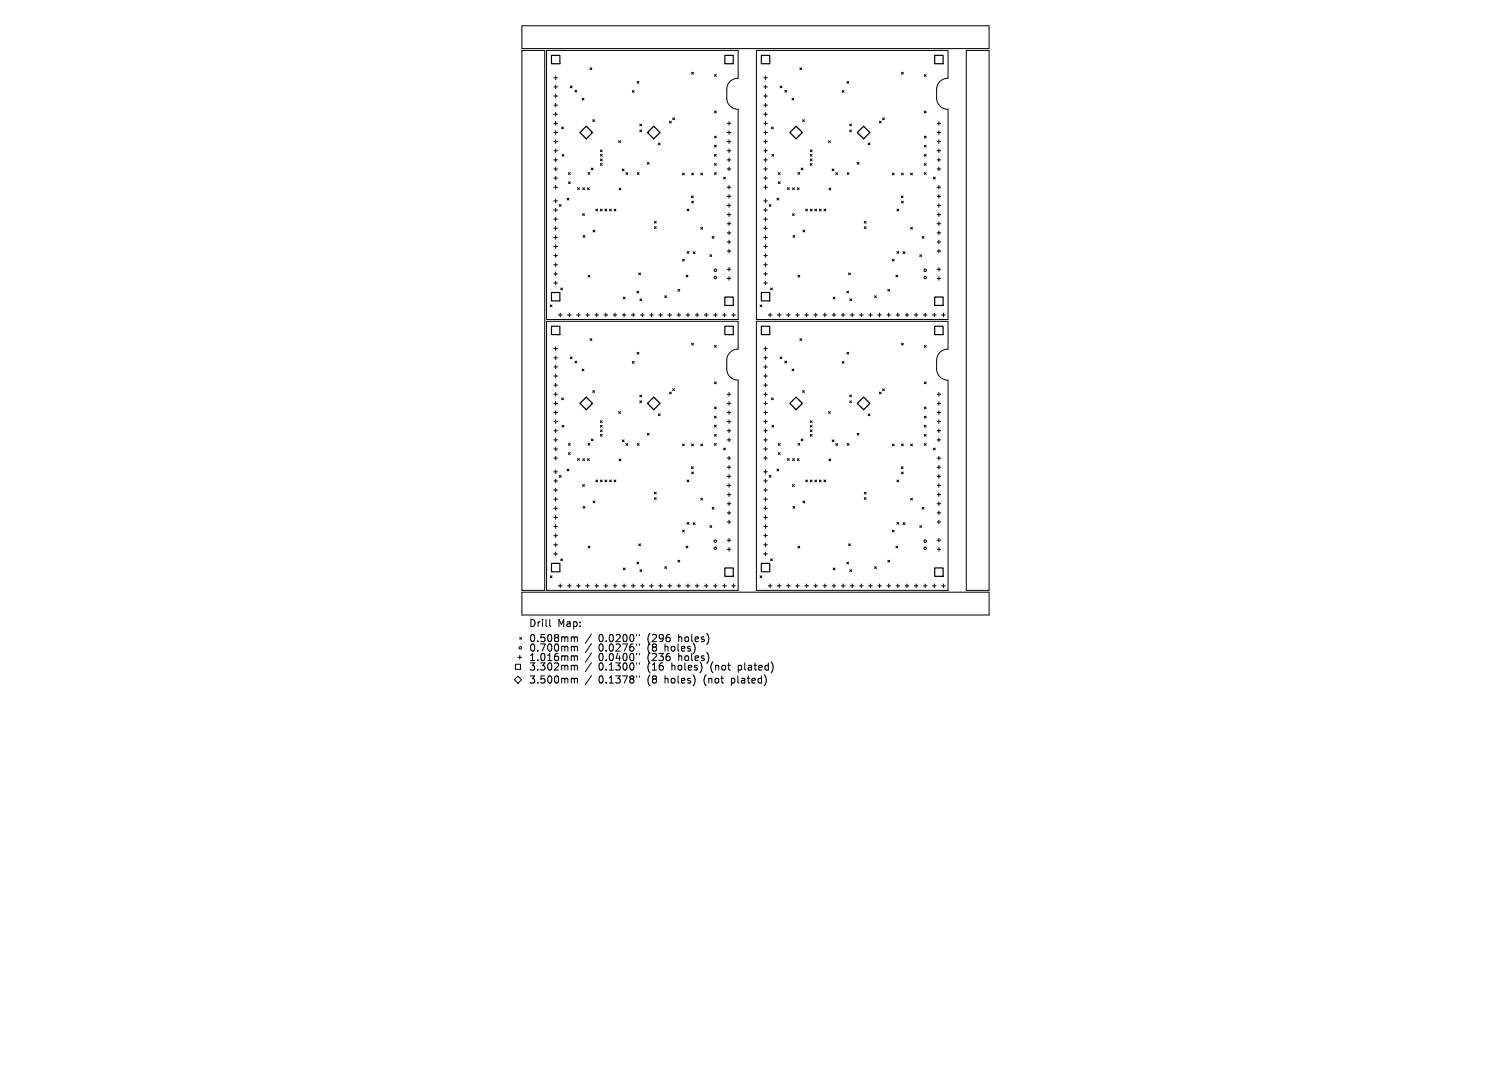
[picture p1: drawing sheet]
<svg xmlns="http://www.w3.org/2000/svg" width="297mm" height="210mm" viewBox="0 0 297 210" stroke-linecap="round" stroke-linejoin="round" font-family="sans-serif">
<defs><g id="words">
<g font-size="2">
<text x="103.9" y="123.5">Drill</text>
<text x="109.6" y="123.5">Map:</text>
<text x="103.9" y="126.4">0.508mm</text>
<text x="103.9" y="128.3">0.700mm</text>
<text x="103.9" y="130.2">1.016mm</text>
<text x="117.7" y="126.4">0.0200&quot;</text>
<text x="117.7" y="128.3">0.0276&quot;</text>
<text x="117.7" y="130.2">0.0400&quot;</text>
<text x="127.4" y="126.4">(296</text>
<text x="127.4" y="128.3">(8</text>
<text x="127.4" y="130.2">(236</text>
<text x="130.9" y="128.3">holes)</text>
<text x="133.5" y="126.4">holes)</text>
<text x="133.5" y="130.2">holes)</text>
<text x="103.9" y="132">3.302mm</text>
<text x="103.9" y="134.6">3.500mm</text>
<text x="117.7" y="132">0.1300&quot;</text>
<text x="117.7" y="134.6">0.1378&quot;</text>
<text x="127.4" y="132">(16</text>
<text x="127.4" y="134.6">(8</text>
<text x="130.9" y="134.6">holes)</text>
<text x="132.2" y="132">holes)</text>
<text x="138.7" y="134.6">(not</text>
<text x="140" y="132">(not</text>
<text x="144.2" y="134.6">plated)</text>
<text x="145.5" y="132">plated)</text>
</g>
</g></defs>
<g fill="none" stroke="#000" stroke-width=".2">
<path d="M102.6 5.1h91.8v4.5h-91.8zM102.6 9.9h4.5v106.2h-4.5zM107.4 9.9h37.7v5.5a2.2 2.2 0 0 0-2.2 2.1v1.8a2.2 2.2 0 0 0 2.2 2.2v41.3h-37.7zM108.9 15.3h.7M108.9 17.1h.7M108.9 18.9h.7M109.2 14.9v.8M109.2 16.7v.7M109.2 18.5v.7M112.1 16.9l.4 .4M112.5 16.9l-.4 .4M113 17.8l.4 .3"/>
<path d="M113.4 17.8l-.4 .3M114.4 19.3l.4 .4M114.8 19.3l-.4 .4M116 13.3l.3 .4M116.3 13.3l-.3 .4M124.3 17.8l.3 .4M124.6 17.8l-.3 .4M125.2 16l.4 .4M125.6 16l-.4 .4M135.9 14.2l.4 .4M136.3 14.2l-.4 .4M140.4 14.7l.4 .3"/>
<path d="M140.8 14.7l-.4 .3M148.7 9.9h37.6v5.5a2.2 2.2 0 0 0-2.2 2.1v1.8a2.2 2.2 0 0 0 2.2 2.2v41.3h-37.6zM150.1 15.3h.7M150.1 17.1h.7M150.1 18.9h.7M150.5 14.9v.8M150.5 16.7v.7M150.5 18.5v.7M153.3 16.9l.4 .4M153.7 16.9l-.4 .4M154.3 17.8l.3 .3M154.6 17.8l-.3 .3"/>
<path d="M155.7 19.3l.3 .4M156 19.3l-.3 .4M157.2 13.3l.4 .4M157.6 13.3l-.4 .4M165.5 17.8l.4 .4M165.9 17.8l-.4 .4M166.5 16l.3 .4M166.8 16l-.3 .4M177.2 14.2l.4 .4M177.6 14.2l-.4 .4M181.7 14.7l.3 .3M182 14.7l-.3 .3"/>
<path d="M189.9 9.9h4.5v106.2h-4.5zM108.9 20.7h.7M108.9 22.5h.7M108.9 24.3h.7M108.9 26.1h.7M108.9 27.8h.7M108.9 29.6h.7M108.9 31.4h.7M108.9 33.2h.7M108.9 35h.7M108.9 36.8h.7M108.9 39.5h.7"/>
<path d="M109.2 20.3v.7M109.2 22.1v.7M109.2 23.9v.7M109.2 25.7v.7M109.2 27.5v.7M109.2 29.3v.7M109.2 31.1v.7M109.2 32.9v.7M109.2 34.7v.7M109.2 36.5v.7M109.2 39.1v.8M110.4 25l.3 .3"/>
<path d="M110.5 30.4l.3 .3M110.7 25l-.3 .3M110.8 30.4l-.3 .3M111.5 39l.3 .3M111.7 33.9l.4 .4M111.7 35.7l.4 .4M111.8 39l-.3 .3M112.1 33.9l-.4 .4M112.1 35.7l-.4 .4M113.5 36.9l.4 .4M113.9 36.9l-.4 .4M114.5 36.9l.4 .4"/>
<path d="M114.9 36.9l-.4 .4M115.5 36.9l.3 .4M115.6 33.9l.4 .4M115.8 36.9l-.3 .4M116 33.9l-.4 .4M116.2 33.1l.4 .3M116.5 23.5l.4 .4M116.6 33.1l-.4 .3M116.9 23.5l-.4 .4M118 29.5l.4 .3M118 30.4l.4 .3M118 31.3l.4 .3"/>
<path d="M118 32.2l.4 .3M118.4 32.2l-.4 .3M118.4 31.3l-.4 .3M118.4 29.5l-.4 .3M118.4 30.4l-.4 .3M121.6 27.7l.4 .3M121.7 37l.3 .4M122 27.7l-.4 .3M122 37l-.3 .4M122.3 33.2l.4 .4M122.7 33.2l-.4 .4M123 33.9l.4 .4"/>
<path d="M123.4 33.9l-.4 .4M125.3 33.9l.3 .4M125.6 33.9l-.3 .4M125.8 24.4l.3 .4M125.8 25.6l.3 .3M126.1 24.4l-.3 .4M126.1 25.6l-.3 .3M127.2 31.9l.4 .4M127.6 31.9l-.4 .4M129.4 28.1l.4 .4M129.8 28.1l-.4 .4M131.6 23.8l.4 .4"/>
<path d="M132 23.8l-.4 .4M132.2 23.2l.4 .3M132.6 23.2l-.4 .3M134.2 34l.3 .4M134.5 34l-.3 .4M135.9 38.5l.4 .4M135.9 34l.4 .4M135.9 39.6l.4 .3M136.3 38.5l-.4 .4M136.3 34l-.4 .4M136.3 39.6l-.4 .3M137.7 34l.4 .4"/>
<path d="M138.1 34l-.4 .4M140.4 33.9l.4 .4M140.4 21.8l.4 .4M140.4 26.8l.4 .3M140.4 28.6l.4 .3M140.4 30.4l.4 .3M140.4 32.2l.4 .3M140.8 33.9l-.4 .4M140.8 21.8l-.4 .4M140.8 26.8l-.4 .3M140.8 28.6l-.4 .3M140.8 30.4l-.4 .3"/>
<path d="M140.8 32.2l-.4 .3M142.2 34.8l.4 .4M142.6 34.8l-.4 .4M142.9 24.3h.8M142.9 26.1h.8M142.9 27.8h.8M142.9 29.6h.8M142.9 31.4h.8M142.9 33.2h.8M142.9 36.8h.8M142.9 38.6h.8M143.3 23.9v.7"/>
<path d="M143.3 25.7v.7M143.3 27.5v.7M143.3 29.3v.7M143.3 31.1v.7M143.3 32.9v.7M143.3 36.5v.7M143.3 38.3v.7M150.1 20.7h.7M150.1 22.5h.7M150.1 24.3h.7M150.1 26.1h.7M150.1 27.8h.7"/>
<path d="M150.1 29.6h.7M150.1 31.4h.7M150.1 33.2h.7M150.1 35h.7M150.1 36.8h.7M150.1 39.5h.7M150.5 20.3v.7M150.5 22.1v.7M150.5 23.9v.7M150.5 25.7v.7M150.5 27.5v.7M150.5 29.3v.7"/>
<path d="M150.5 31.1v.7M150.5 32.9v.7M150.5 34.7v.7M150.5 36.5v.7M150.5 39.1v.8M151.6 25l.4 .3M151.7 30.4l.4 .3M152 25l-.4 .3M152.1 30.4l-.4 .3M152.7 39l.4 .3M153 33.9l.3 .4M153 35.7l.3 .4"/>
<path d="M153.1 39l-.4 .3M153.3 33.9l-.3 .4M153.3 35.7l-.3 .4M154.8 36.9l.3 .4M155.1 36.9l-.3 .4M155.8 36.9l.3 .4M156.1 36.9l-.3 .4M156.7 36.9l.4 .4M156.8 33.9l.4 .4M157.1 36.9l-.4 .4M157.2 33.9l-.4 .4M157.5 33.1l.3 .3"/>
<path d="M157.8 23.5l.3 .4M157.8 33.1l-.3 .3M158.1 23.5l-.3 .4M159.3 29.5l.3 .3M159.3 30.4l.3 .3M159.3 31.3l.3 .3M159.3 32.2l.3 .3M159.6 30.4l-.3 .3M159.6 32.2l-.3 .3M159.6 29.5l-.3 .3M159.6 31.3l-.3 .3M162.8 27.7l.4 .3"/>
<path d="M162.9 37l.4 .4M163.2 27.7l-.4 .3M163.3 37l-.4 .4M163.6 33.2l.3 .4M163.9 33.2l-.3 .4M164.3 33.9l.3 .4M164.6 33.9l-.3 .4M166.5 33.9l.4 .4M166.9 33.9l-.4 .4M167 24.4l.4 .4M167 25.6l.4 .3M167.4 24.4l-.4 .4"/>
<path d="M167.4 25.6l-.4 .3M168.5 31.9l.3 .4M168.8 31.9l-.3 .4M170.7 28.1l.3 .4M171 28.1l-.3 .4M172.8 23.8l.4 .4M173.2 23.8l-.4 .4M173.5 23.2l.3 .3M173.8 23.2l-.3 .3M175.4 34l.4 .4M175.8 34l-.4 .4M177.2 38.5l.3 .4"/>
<path d="M177.2 34l.4 .4M177.2 39.6l.4 .3M177.5 38.5l-.3 .4M177.6 34l-.4 .4M177.6 39.6l-.4 .3M179 34l.3 .4M179.3 34l-.3 .4M181.7 21.8l.3 .4M181.7 26.8l.3 .3M181.7 28.6l.3 .3M181.7 30.4l.3 .3M181.7 32.2l.3 .3"/>
<path d="M181.7 33.9l.3 .4M182 28.6l-.3 .3M182 21.8l-.3 .4M182 26.8l-.3 .3M182 30.4l-.3 .3M182 32.2l-.3 .3M182 33.9l-.3 .4M183.5 34.8l.3 .4M183.8 34.8l-.3 .4M184.2 24.3h.7M184.2 26.1h.7M184.2 27.8h.7"/>
<path d="M184.2 29.6h.7M184.2 31.4h.7M184.2 33.2h.7M184.2 36.8h.7M184.2 38.6h.7M184.6 23.9v.7M184.6 25.7v.7M184.6 27.5v.7M184.6 29.3v.7M184.6 31.1v.7M184.6 32.9v.7M184.6 36.5v.7"/>
<path d="M184.6 38.3v.7M108.1 60l.4 .3M108.5 60l-.4 .3M108.9 41.3h.7M108.9 43.1h.7M108.9 44.9h.7M108.9 46.7h.7M108.9 48.5h.7M108.9 50.3h.7M108.9 52.1h.7M108.9 53.9h.7M108.9 55.6h.7"/>
<path d="M109.2 40.9v.8M109.2 42.7v.8M109.2 44.5v.7M109.2 46.3v.7M109.2 48.1v.7M109.2 49.9v.7M109.2 51.7v.7M109.2 53.5v.7M109.2 55.3v.7M109.9 40.2l.4 .4M110.2 56.6l.4 .4M110.3 40.2l-.4 .4"/>
<path d="M110.6 56.6l-.4 .4M114.5 42l.4 .4M114.6 46.3l.4 .4M114.9 42l-.4 .4M115 46.3l-.4 .4M115.6 54.1l.4 .4M116 54.1l-.4 .4M116.6 45.3l.3 .3M116.9 45.3l-.3 .3M117.1 41.1l.4 .4M117.5 41.1l-.4 .4M118 41.1l.4 .4"/>
<path d="M118.4 41.1l-.4 .4M118.9 41.1l.4 .4M119.3 41.1l-.4 .4M119.8 41.1l.4 .4M120.2 41.1l-.4 .4M120.7 41.1l.4 .4M121.1 41.1l-.4 .4M122.5 58.4l.4 .4M122.9 58.4l-.4 .4M125.2 57.3l.3 .3M125.5 57.3l-.3 .3M125.5 53.7l.4 .3"/>
<path d="M125.8 58.8l.3 .3M125.9 53.7l-.4 .3M126.1 58.8l-.3 .3M128.6 43.5l.4 .4M128.6 44.6l.4 .3M129 43.5l-.4 .4M129 44.6l-.4 .3M130.7 58.2l.3 .3M131 58.2l-.3 .3M133.3 56.9l.3 .4M133.6 56.9l-.3 .4M134.2 51l.3 .3"/>
<path d="M134.5 51l-.3 .3M134.9 54.1l.3 .4M135 41.1l.4 .4M135 49.5l.4 .3M135.2 54.1l-.3 .4M135.4 41.1l-.4 .4M135.4 49.5l-.4 .3M136.3 49.5l.3 .4M136.6 49.5l-.3 .4M137.7 44.7l.4 .4M138.1 44.7l-.4 .4M139.5 50.1l.4 .3"/>
<path d="M139.9 50.1l-.4 .3M140 46.5l.3 .4M140.3 46.5l-.3 .4M142.9 40.4h.8M142.9 42.2h.8M142.9 44h.8M142.9 45.8h.8M142.9 47.6h.8M142.9 49.4h.8M142.9 53h.8M142.9 54.8h.8M143.3 40v.8"/>
<path d="M143.3 41.8v.8M143.3 43.6v.7M143.3 45.4v.7M143.3 47.2v.7M143.3 49v.7M143.3 52.6v.7M143.3 54.4v.7M149.4 60l.4 .3M149.8 60l-.4 .3M150.1 41.3h.7M150.1 43.1h.7M150.1 44.9h.7"/>
<path d="M150.1 46.7h.7M150.1 48.5h.7M150.1 50.3h.7M150.1 52.1h.7M150.1 53.9h.7M150.1 55.6h.7M150.5 40.9v.8M150.5 42.7v.8M150.5 44.5v.7M150.5 46.3v.7M150.5 48.1v.7M150.5 49.9v.7"/>
<path d="M150.5 51.7v.7M150.5 53.5v.7M150.5 55.3v.7M151.2 40.2l.4 .4M151.5 56.6l.3 .4M151.6 40.2l-.4 .4M151.8 56.6l-.3 .4M155.8 42l.3 .4M155.9 46.3l.3 .4M156.1 42l-.3 .4M156.2 46.3l-.3 .4M156.8 54.1l.4 .4"/>
<path d="M157.2 54.1l-.4 .4M157.8 45.3l.4 .3M158.2 45.3l-.4 .3M158.4 41.1l.3 .4M158.7 41.1l-.3 .4M159.3 41.1l.3 .4M159.6 41.1l-.3 .4M160.2 41.1l.3 .4M160.5 41.1l-.3 .4M161.1 41.1l.3 .4M161.4 41.1l-.3 .4M162 41.1l.3 .4"/>
<path d="M162.3 41.1l-.3 .4M163.8 58.4l.3 .4M164.1 58.4l-.3 .4M166.4 57.3l.4 .3M166.8 57.3l-.4 .3M166.8 53.7l.4 .3M167 58.8l.4 .3M167.2 53.7l-.4 .3M167.4 58.8l-.4 .3M169.9 43.5l.3 .4M169.9 44.6l.3 .3M170.2 43.5l-.3 .4"/>
<path d="M170.2 44.6l-.3 .3M171.9 58.2l.4 .3M172.3 58.2l-.4 .3M174.5 56.9l.4 .4M174.9 56.9l-.4 .4M175.4 51l.4 .3M175.8 51l-.4 .3M176.1 54.1l.4 .4M176.3 41.1l.4 .4M176.3 49.5l.4 .3M176.5 54.1l-.4 .4M176.7 41.1l-.4 .4"/>
<path d="M176.7 49.5l-.4 .3M177.5 49.5l.4 .4M177.9 49.5l-.4 .4M179 44.7l.3 .4M179.3 44.7l-.3 .4M180.8 50.1l.3 .3M181.1 50.1l-.3 .3M181.2 46.5l.4 .4M181.6 46.5l-.4 .4M184.2 40.4h.7M184.2 42.2h.7M184.2 44h.7"/>
<path d="M184.2 45.8h.7M184.2 47.6h.7M184.2 49.4h.7M184.2 53h.7M184.2 54.8h.7M184.6 40v.8M184.6 41.8v.8M184.6 43.6v.7M184.6 45.4v.7M184.6 47.2v.7M184.6 49v.7M184.6 52.6v.7"/>
<path d="M184.6 54.4v.7M107.4 63.2h37.7v5.5a2.2 2.2 0 0 0-2.2 2.1v1.8a2.2 2.2 0 0 0 2.2 2.1v41.4h-37.7zM108.9 68.6h.7M108.9 70.4h.7M108.9 72.1h.7M108.9 73.9h.7M108.9 75.7h.7M108.9 77.5h.7M108.9 79.3h.7M109.2 68.2v.7M109.2 70v.7M109.2 71.8v.7"/>
<path d="M109.2 73.6v.7M109.2 75.4v.7M109.2 77.2v.7M109.2 79v.7M109.8 61.9h.7M110.1 61.6v.7M110.4 78.2l.3 .4M110.7 78.2l-.3 .4M111.6 61.9h.7M111.9 61.6v.7M112.1 70.2l.4 .3M112.5 70.2l-.4 .3"/>
<path d="M113 71l.4 .4M113.3 61.9h.8M113.4 71l-.4 .4M113.7 61.6v.7M114.4 72.6l.4 .3M114.8 72.6l-.4 .3M115.1 61.9h.8M115.5 61.6v.7M116 66.6l.3 .4M116.3 66.6l-.3 .4M116.5 76.8l.4 .4M116.9 76.8l-.4 .4"/>
<path d="M116.9 61.9h.8M117.3 61.6v.7M118.7 61.9h.7M119.1 61.6v.7M120.5 61.9h.7M120.9 61.6v.7M122.3 61.9h.7M122.7 61.6v.7M124.1 61.9h.7M124.3 71.1l.3 .3M124.5 61.6v.7M124.6 71.1l-.3 .3"/>
<path d="M125.2 69.3l.4 .3M125.6 69.3l-.4 .3M125.8 77.7l.3 .3M125.8 78.8l.3 .4M125.9 61.9h.7M126.1 77.7l-.3 .3M126.1 78.8l-.3 .4M126.3 61.6v.7M127.7 61.9h.7M128.1 61.6v.7M129.5 61.9h.7M129.8 61.6v.7"/>
<path d="M131.3 61.9h.7M131.6 77.1l.4 .4M131.6 61.6v.7M132 77.1l-.4 .4M132.2 76.5l.4 .3M132.6 76.5l-.4 .3M133.1 61.9h.7M133.4 61.6v.7M134.9 61.9h.7M135.2 61.6v.7M135.9 67.5l.4 .3M136.3 67.5l-.4 .3"/>
<path d="M136.7 61.9h.7M137 61.6v.7M138.5 61.9h.7M138.8 61.6v.7M140.3 61.9h.7M140.4 67.9l.4 .4M140.4 75.1l.4 .4M140.6 61.6v.7M140.8 67.9l-.4 .4M140.8 75.1l-.4 .4M142 61.9h.8M142.4 61.6v.7"/>
<path d="M142.9 77.5h.8M142.9 79.3h.8M143.3 77.2v.7M143.3 79v.7M143.8 61.9h.8M144.2 61.6v.7M148.7 63.2h37.6v5.5a2.2 2.2 0 0 0-2.2 2.1v1.8a2.2 2.2 0 0 0 2.2 2.1v41.4h-37.6zM150.1 68.6h.7M150.1 70.4h.7M150.1 72.1h.7M150.1 73.9h.7M150.1 75.7h.7"/>
<path d="M150.1 77.5h.7M150.1 79.3h.7M150.5 68.2v.7M150.5 70v.7M150.5 71.8v.7M150.5 73.6v.7M150.5 75.4v.7M150.5 77.2v.7M150.5 79v.7M151 61.9h.7M151.4 61.6v.7M151.6 78.2l.4 .4"/>
<path d="M152 78.2l-.4 .4M152.8 61.9h.7M153.2 61.6v.7M153.3 70.2l.4 .3M153.7 70.2l-.4 .3M154.3 71l.3 .4M154.6 61.9h.7M154.6 71l-.3 .4M155 61.6v.7M155.7 72.6l.3 .3M156 72.6l-.3 .3M156.4 61.9h.7"/>
<path d="M156.8 61.6v.7M157.2 66.6l.4 .4M157.6 66.6l-.4 .4M157.8 76.8l.3 .4M158.1 76.8l-.3 .4M158.2 61.9h.7M158.5 61.6v.7M160 61.9h.7M160.3 61.6v.7M161.8 61.9h.7M162.1 61.6v.7M163.6 61.9h.7"/>
<path d="M163.9 61.6v.7M165.4 61.9h.7M165.5 71.1l.4 .3M165.7 61.6v.7M165.9 71.1l-.4 .3M166.5 69.3l.3 .3M166.8 69.3l-.3 .3M167 77.7l.4 .3M167 78.8l.4 .4M167.2 61.9h.7M167.4 77.7l-.4 .3M167.4 78.8l-.4 .4"/>
<path d="M167.5 61.6v.7M168.9 61.9h.8M169.3 61.6v.7M170.7 61.9h.8M171.1 61.6v.7M172.5 61.9h.8M172.8 77.1l.4 .4M172.9 61.6v.7M173.2 77.1l-.4 .4M173.5 76.5l.3 .3M173.8 76.5l-.3 .3M174.3 61.9h.7"/>
<path d="M174.7 61.6v.7M176.1 61.9h.7M176.5 61.6v.7M177.2 67.5l.4 .3M177.6 67.5l-.4 .3M177.9 61.9h.7M178.3 61.6v.7M179.7 61.9h.7M180.1 61.6v.7M181.5 61.9h.7M181.7 67.9l.3 .4M181.7 75.1l.3 .4"/>
<path d="M181.9 61.6v.7M182 67.9l-.3 .4M182 75.1l-.3 .4M183.3 61.9h.7M183.7 61.6v.7M184.2 77.5h.7M184.2 79.3h.7M184.6 77.2v.7M184.6 79v.7M185.1 61.9h.7M185.4 61.6v.7M108.9 81.1h.7"/>
<path d="M108.9 82.9h.7M108.9 84.7h.7M108.9 86.5h.7M108.9 88.3h.7M108.9 90.1h.7M108.9 92.8h.7M108.9 94.6h.7M108.9 96.4h.7M108.9 98.2h.7M108.9 99.9h.7M109.2 80.8v.7M109.2 82.6v.7"/>
<path d="M109.2 84.3v.8M109.2 86.1v.8M109.2 87.9v.7M109.2 89.7v.7M109.2 92.4v.7M109.2 94.2v.7M109.2 96v.7M109.2 97.8v.7M109.2 99.6v.7M109.9 93.5l.4 .4M110.3 93.5l-.4 .4M110.5 83.6l.3 .4"/>
<path d="M110.8 83.6l-.3 .4M111.5 92.2l.3 .4M111.7 87.2l.4 .4M111.7 89l.4 .4M111.8 92.2l-.3 .4M112.1 87.2l-.4 .4M112.1 89l-.4 .4M113.5 90.2l.4 .3M113.9 90.2l-.4 .3M114.5 95.3l.4 .3M114.5 90.2l.4 .4M114.6 99.6l.4 .3"/>
<path d="M114.9 95.3l-.4 .3M114.9 90.2l-.4 .4M115 99.6l-.4 .3M115.5 90.2l.3 .4M115.6 87.2l.4 .3M115.8 90.2l-.3 .4M116 87.2l-.4 .3M116.2 86.3l.4 .4M116.6 98.5l.3 .4M116.6 86.3l-.4 .4M116.9 98.5l-.3 .4M117.1 94.4l.4 .3"/>
<path d="M117.5 94.4l-.4 .3M118 82.7l.4 .4M118 83.6l.4 .4M118 84.5l.4 .4M118 85.4l.4 .4M118 94.4l.4 .3M118.4 85.4l-.4 .4M118.4 82.7l-.4 .4M118.4 84.5l-.4 .4M118.4 83.6l-.4 .4M118.4 94.4l-.4 .3M118.9 94.4l.4 .3"/>
<path d="M119.3 94.4l-.4 .3M119.8 94.4l.4 .3M120.2 94.4l-.4 .3M120.7 94.4l.4 .3M121.1 94.4l-.4 .3M121.6 80.9l.4 .4M121.7 90.3l.3 .3M122 80.9l-.4 .4M122 90.3l-.3 .3M122.3 86.5l.4 .4M122.7 86.5l-.4 .4M123 87.2l.4 .4"/>
<path d="M123.4 87.2l-.4 .4M125.3 87.2l.3 .4M125.6 87.2l-.3 .4M127.2 85.2l.4 .4M127.6 85.2l-.4 .4M128.6 96.8l.4 .3M128.6 97.8l.4 .4M129 96.8l-.4 .3M129 97.8l-.4 .4M129.4 81.4l.4 .3M129.8 81.4l-.4 .3M134.2 87.3l.3 .4"/>
<path d="M134.5 87.3l-.3 .4M135 94.4l.4 .3M135.4 94.4l-.4 .3M135.9 91.8l.4 .3M135.9 87.3l.4 .4M135.9 92.8l.4 .4M136.3 91.8l-.4 .3M136.3 87.3l-.4 .4M136.3 92.8l-.4 .4M137.7 98l.4 .3M137.7 87.3l.4 .4M138.1 98l-.4 .3"/>
<path d="M138.1 87.3l-.4 .4M140 99.8l.3 .3M140.3 99.8l-.3 .3M140.4 80l.4 .4M140.4 81.8l.4 .4M140.4 83.6l.4 .4M140.4 85.4l.4 .4M140.4 87.2l.4 .4M140.8 80l-.4 .4M140.8 81.8l-.4 .4M140.8 83.6l-.4 .4M140.8 85.4l-.4 .4"/>
<path d="M140.8 87.2l-.4 .4M142.2 88.1l.4 .4M142.6 88.1l-.4 .4M142.9 81.1h.8M142.9 82.9h.8M142.9 84.7h.8M142.9 86.5h.8M142.9 90.1h.8M142.9 91.9h.8M142.9 93.7h.8M142.9 95.5h.8M142.9 97.3h.8"/>
<path d="M142.9 99.1h.8M143.3 80.8v.7M143.3 82.6v.7M143.3 84.3v.8M143.3 86.1v.8M143.3 89.7v.7M143.3 91.5v.7M143.3 93.3v.7M143.3 95.1v.7M143.3 96.9v.7M143.3 98.7v.7M150.1 81.1h.7"/>
<path d="M150.1 82.9h.7M150.1 84.7h.7M150.1 86.5h.7M150.1 88.3h.7M150.1 90.1h.7M150.1 92.8h.7M150.1 94.6h.7M150.1 96.4h.7M150.1 98.2h.7M150.1 99.9h.7M150.5 80.8v.7M150.5 82.6v.7"/>
<path d="M150.5 84.3v.8M150.5 86.1v.8M150.5 87.9v.7M150.5 89.7v.7M150.5 92.4v.7M150.5 94.2v.7M150.5 96v.7M150.5 97.8v.7M150.5 99.6v.7M151.2 93.5l.4 .4M151.6 93.5l-.4 .4M151.7 83.6l.4 .4"/>
<path d="M152.1 83.6l-.4 .4M152.7 92.2l.4 .4M153 87.2l.3 .4M153 89l.3 .4M153.1 92.2l-.4 .4M153.3 87.2l-.3 .4M153.3 89l-.3 .4M154.8 90.2l.3 .3M155.1 90.2l-.3 .3M155.8 95.3l.3 .3M155.8 90.2l.3 .4M155.9 99.6l.3 .3"/>
<path d="M156.1 95.3l-.3 .3M156.1 90.2l-.3 .4M156.2 99.6l-.3 .3M156.7 90.2l.4 .4M156.8 87.2l.4 .3M157.1 90.2l-.4 .4M157.2 87.2l-.4 .3M157.5 86.3l.3 .4M157.8 98.5l.4 .4M157.8 86.3l-.3 .4M158.2 98.5l-.4 .4M158.4 94.4l.3 .3"/>
<path d="M158.7 94.4l-.3 .3M159.3 82.7l.3 .4M159.3 83.6l.3 .4M159.3 84.5l.3 .4M159.3 85.4l.3 .4M159.3 94.4l.3 .3M159.6 83.6l-.3 .4M159.6 85.4l-.3 .4M159.6 82.7l-.3 .4M159.6 84.5l-.3 .4M159.6 94.4l-.3 .3M160.2 94.4l.3 .3"/>
<path d="M160.5 94.4l-.3 .3M161.1 94.4l.3 .3M161.4 94.4l-.3 .3M162 94.4l.3 .3M162.3 94.4l-.3 .3M162.8 80.9l.4 .4M162.9 90.3l.4 .3M163.2 80.9l-.4 .4M163.3 90.3l-.4 .3M163.6 86.5l.3 .4M163.9 86.5l-.3 .4M164.3 87.2l.3 .4"/>
<path d="M164.6 87.2l-.3 .4M166.5 87.2l.4 .4M166.9 87.2l-.4 .4M168.5 85.2l.3 .4M168.8 85.2l-.3 .4M169.9 97.8l.3 .4M169.9 96.8l.3 .3M170.2 96.8l-.3 .3M170.2 97.8l-.3 .4M170.7 81.4l.3 .3M171 81.4l-.3 .3M175.4 87.3l.4 .4"/>
<path d="M175.8 87.3l-.4 .4M176.3 94.4l.4 .3M176.7 94.4l-.4 .3M177.2 91.8l.3 .3M177.2 87.3l.4 .4M177.2 92.8l.4 .4M177.5 91.8l-.3 .3M177.6 87.3l-.4 .4M177.6 92.8l-.4 .4M179 98l.3 .3M179 87.3l.3 .4M179.3 98l-.3 .3"/>
<path d="M179.3 87.3l-.3 .4M181.2 99.8l.4 .3M181.6 99.8l-.4 .3M181.7 80l.3 .4M181.7 81.8l.3 .4M181.7 83.6l.3 .4M181.7 85.4l.3 .4M181.7 87.2l.3 .4M182 87.2l-.3 .4M182 80l-.3 .4M182 81.8l-.3 .4M182 83.6l-.3 .4"/>
<path d="M182 85.4l-.3 .4M183.5 88.1l.3 .4M183.8 88.1l-.3 .4M184.2 81.1h.7M184.2 82.9h.7M184.2 84.7h.7M184.2 86.5h.7M184.2 90.1h.7M184.2 91.9h.7M184.2 93.7h.7M184.2 95.5h.7M184.2 97.3h.7"/>
<path d="M184.2 99.1h.7M184.6 80.8v.7M184.6 82.6v.7M184.6 84.3v.8M184.6 86.1v.8M184.6 89.7v.7M184.6 91.5v.7M184.6 93.3v.7M184.6 95.1v.7M184.6 96.9v.7M184.6 98.7v.7M102.6 116.4h91.8v4.5h-91.8z"/>
<path d="M108.1 113.2l.4 .4M108.5 113.2l-.4 .4M108.9 101.7h.7M108.9 103.5h.7M108.9 105.3h.7M108.9 107.1h.7M108.9 108.9h.7M109.2 101.4v.7M109.2 103.2v.7M109.2 105v.7M109.2 106.8v.7M109.2 108.6v.7"/>
<path d="M109.8 115.2h.7M110.1 114.8v.8M110.2 109.9l.4 .4M110.6 109.9l-.4 .4M111.6 115.2h.7M111.9 114.8v.8M113.3 115.2h.8M113.7 114.8v.8M115.1 115.2h.8M115.5 114.8v.8M115.6 107.4l.4 .4M116 107.4l-.4 .4"/>
<path d="M116.9 115.2h.8M117.3 114.8v.8M118.7 115.2h.7M119.1 114.8v.8M120.5 115.2h.7M120.9 114.8v.8M122.3 115.2h.7M122.5 111.7l.4 .4M122.7 114.8v.8M122.9 111.7l-.4 .4M124.1 115.2h.7M124.5 114.8v.8"/>
<path d="M125.2 110.5l.3 .4M125.5 110.5l-.3 .4M125.5 106.9l.4 .4M125.8 112l.3 .4M125.9 106.9l-.4 .4M125.9 115.2h.7M126.1 112l-.3 .4M126.3 114.8v.8M127.7 115.2h.7M128.1 114.8v.8M129.5 115.2h.7M129.8 114.8v.8"/>
<path d="M130.7 111.4l.3 .4M131 111.4l-.3 .4M131.3 115.2h.7M131.6 114.8v.8M133.1 115.2h.7M133.3 110.2l.3 .3M133.4 114.8v.8M133.6 110.2l-.3 .3M134.2 104.3l.3 .3M134.5 104.3l-.3 .3M134.9 107.4l.3 .3M134.9 115.2h.7"/>
<path d="M135 102.7l.4 .4M135.2 107.4l-.3 .3M135.2 114.8v.8M135.4 102.7l-.4 .4M136.3 102.8l.3 .3M136.6 102.8l-.3 .3M136.7 115.2h.7M137 114.8v.8M138.5 115.2h.7M138.8 114.8v.8M139.5 103.4l.4 .3M139.9 103.4l-.4 .3"/>
<path d="M140.3 115.2h.7M140.6 114.8v.8M142 115.2h.8M142.4 114.8v.8M142.9 100.8h.8M142.9 102.6h.8M142.9 106.2h.8M142.9 108h.8M143.3 100.5v.7M143.3 102.3v.7M143.3 105.9v.7M143.3 107.7v.7"/>
<path d="M143.8 115.2h.8M144.2 114.8v.8M149.4 113.2l.4 .4M149.8 113.2l-.4 .4M150.1 101.7h.7M150.1 103.5h.7M150.1 105.3h.7M150.1 107.1h.7M150.1 108.9h.7M150.5 101.4v.7M150.5 103.2v.7M150.5 105v.7"/>
<path d="M150.5 106.8v.7M150.5 108.6v.7M151 115.2h.7M151.4 114.8v.8M151.5 109.9l.3 .4M151.8 109.9l-.3 .4M152.8 115.2h.7M153.2 114.8v.8M154.6 115.2h.7M155 114.8v.8M156.4 115.2h.7M156.8 114.8v.8"/>
<path d="M156.8 107.4l.4 .4M157.2 107.4l-.4 .4M158.2 115.2h.7M158.5 114.8v.8M160 115.2h.7M160.3 114.8v.8M161.8 115.2h.7M162.1 114.8v.8M163.6 115.2h.7M163.8 111.7l.3 .4M163.9 114.8v.8M164.1 111.7l-.3 .4"/>
<path d="M165.4 115.2h.7M165.7 114.8v.8M166.4 110.5l.4 .4M166.8 110.5l-.4 .4M166.8 106.9l.4 .4M167 112l.4 .4M167.2 106.9l-.4 .4M167.2 115.2h.7M167.4 112l-.4 .4M167.5 114.8v.8M168.9 115.2h.8M169.3 114.8v.8"/>
<path d="M170.7 115.2h.8M171.1 114.8v.8M171.9 111.4l.4 .4M172.3 111.4l-.4 .4M172.5 115.2h.8M172.9 114.8v.8M174.3 115.2h.7M174.5 110.2l.4 .3M174.7 114.8v.8M174.9 110.2l-.4 .3M175.4 104.3l.4 .3M175.8 104.3l-.4 .3"/>
<path d="M176.1 107.4l.4 .3M176.1 115.2h.7M176.3 102.7l.4 .4M176.5 107.4l-.4 .3M176.5 114.8v.8M176.7 102.7l-.4 .4M177.5 102.8l.4 .3M177.9 102.8l-.4 .3M177.9 115.2h.7M178.3 114.8v.8M179.7 115.2h.7M180.1 114.8v.8"/>
<path d="M180.8 103.4l.3 .3M181.1 103.4l-.3 .3M181.5 115.2h.7M181.9 114.8v.8M183.3 115.2h.7M183.7 114.8v.8M184.2 100.8h.7M184.2 102.6h.7M184.2 106.2h.7M184.2 108h.7M184.6 100.5v.7M184.6 102.3v.7"/>
<path d="M184.6 105.9v.7M184.6 107.7v.7M185.1 115.2h.7M185.4 114.8v.8M101.1 133.7l.7-.7 .7 .7-.7 .7zM101.3 130.6h1v1h-1zM101.8 129.3h.7M102.2 125.3l.3 .4M102.2 128.9v.7M102.5 125.3l-.3 .4M108.1 121.8v1.2l.2 .2M112.5 125.2l.4 .2"/>
<path d="M112.5 127.1l.4 .2M112.5 129l.4 .2M112.5 130.8l.4 .2M112.5 133.4l.4 .2M112.9 125.4l.2-.2 .3 .1 .1 .9M112.9 125.4v.8M112.9 127.3v.7M112.9 129.2v.7M112.9 131v.8M112.9 133.6v.7M112.9 127.3l.2-.2 .3 .1 .1 .8M112.9 129.2l.2-.2h.3l.1 .9"/>
<path d="M112.9 131l.2-.2 .3 .1 .1 .9M112.9 133.6l.2-.2h.3l.1 .9M116.3 124.7l-1.3 1.8M116.3 126.6l-1.3 1.8M116.3 128.4l-1.3 1.8M116.3 130.3l-1.3 1.8M116.3 132.8l-1.3 1.9M125.1 124.8v.2M125.1 126.6v.3M125.1 128.5v.3M125.1 130.3v.3M125.1 132.9v.3"/>
<path d="M125.7 124.8v.2M125.7 126.6v.3M125.7 128.5v.3M125.7 130.3v.3M125.7 132.9v.3"/>
<circle cx="140.6" cy="54.6" r=".25"/>
<circle cx="140.6" cy="53.1" r=".25"/>
<circle cx="181.9" cy="54.6" r=".25"/>
<circle cx="181.9" cy="53.1" r=".25"/>
<circle cx="140.6" cy="107.8" r=".25"/>
<circle cx="140.6" cy="106.4" r=".25"/>
<circle cx="181.9" cy="106.4" r=".25"/>
<circle cx="181.9" cy="107.8" r=".25"/>
<circle cx="102.3" cy="127.4" r=".25"/>
</g>
<g fill="none" stroke="#000" stroke-width=".23">
<path d="M108.4 10.9h1.6v1.6h-1.6zM142.5 10.9h1.6v1.6h-1.6zM149.6 10.9h1.7v1.6h-1.7zM183.7 10.9h1.7v1.6h-1.7zM108.4 57.5h1.6v1.7h-1.6zM142.5 58.4h1.6v1.7h-1.6zM149.6 57.5h1.7v1.7h-1.7zM183.7 58.4h1.7v1.7h-1.7zM108.4 64.2h1.6v1.6h-1.6zM142.5 64.2h1.6v1.6h-1.6zM149.6 64.2h1.7v1.6h-1.7zM183.7 64.2h1.7v1.6h-1.7z"/>
<path d="M108.4 110.8h1.6v1.6h-1.6zM142.5 111.7h1.6v1.6h-1.6zM149.6 110.8h1.7v1.6h-1.7zM183.7 111.7h1.7v1.6h-1.7z"/>
</g>
<path d="M114 26.1l1.2-1.3 1.3 1.3-1.3 1.2zM127.3 26.1l1.2-1.3 1.2 1.3-1.2 1.2zM155.2 26.1l1.3-1.3 1.2 1.3-1.2 1.2zM168.5 26.1l1.3-1.3 1.2 1.3-1.2 1.2zM114 79.3l1.2-1.2 1.3 1.2-1.3 1.3zM127.3 79.3l1.2-1.2 1.2 1.2-1.2 1.3zM155.2 79.3l1.3-1.2 1.2 1.2-1.2 1.3zM168.5 79.3l1.3-1.2 1.2 1.2-1.2 1.3z" fill="none" stroke="#000" stroke-width=".25"/>
<use href="#words"/>
</svg>
